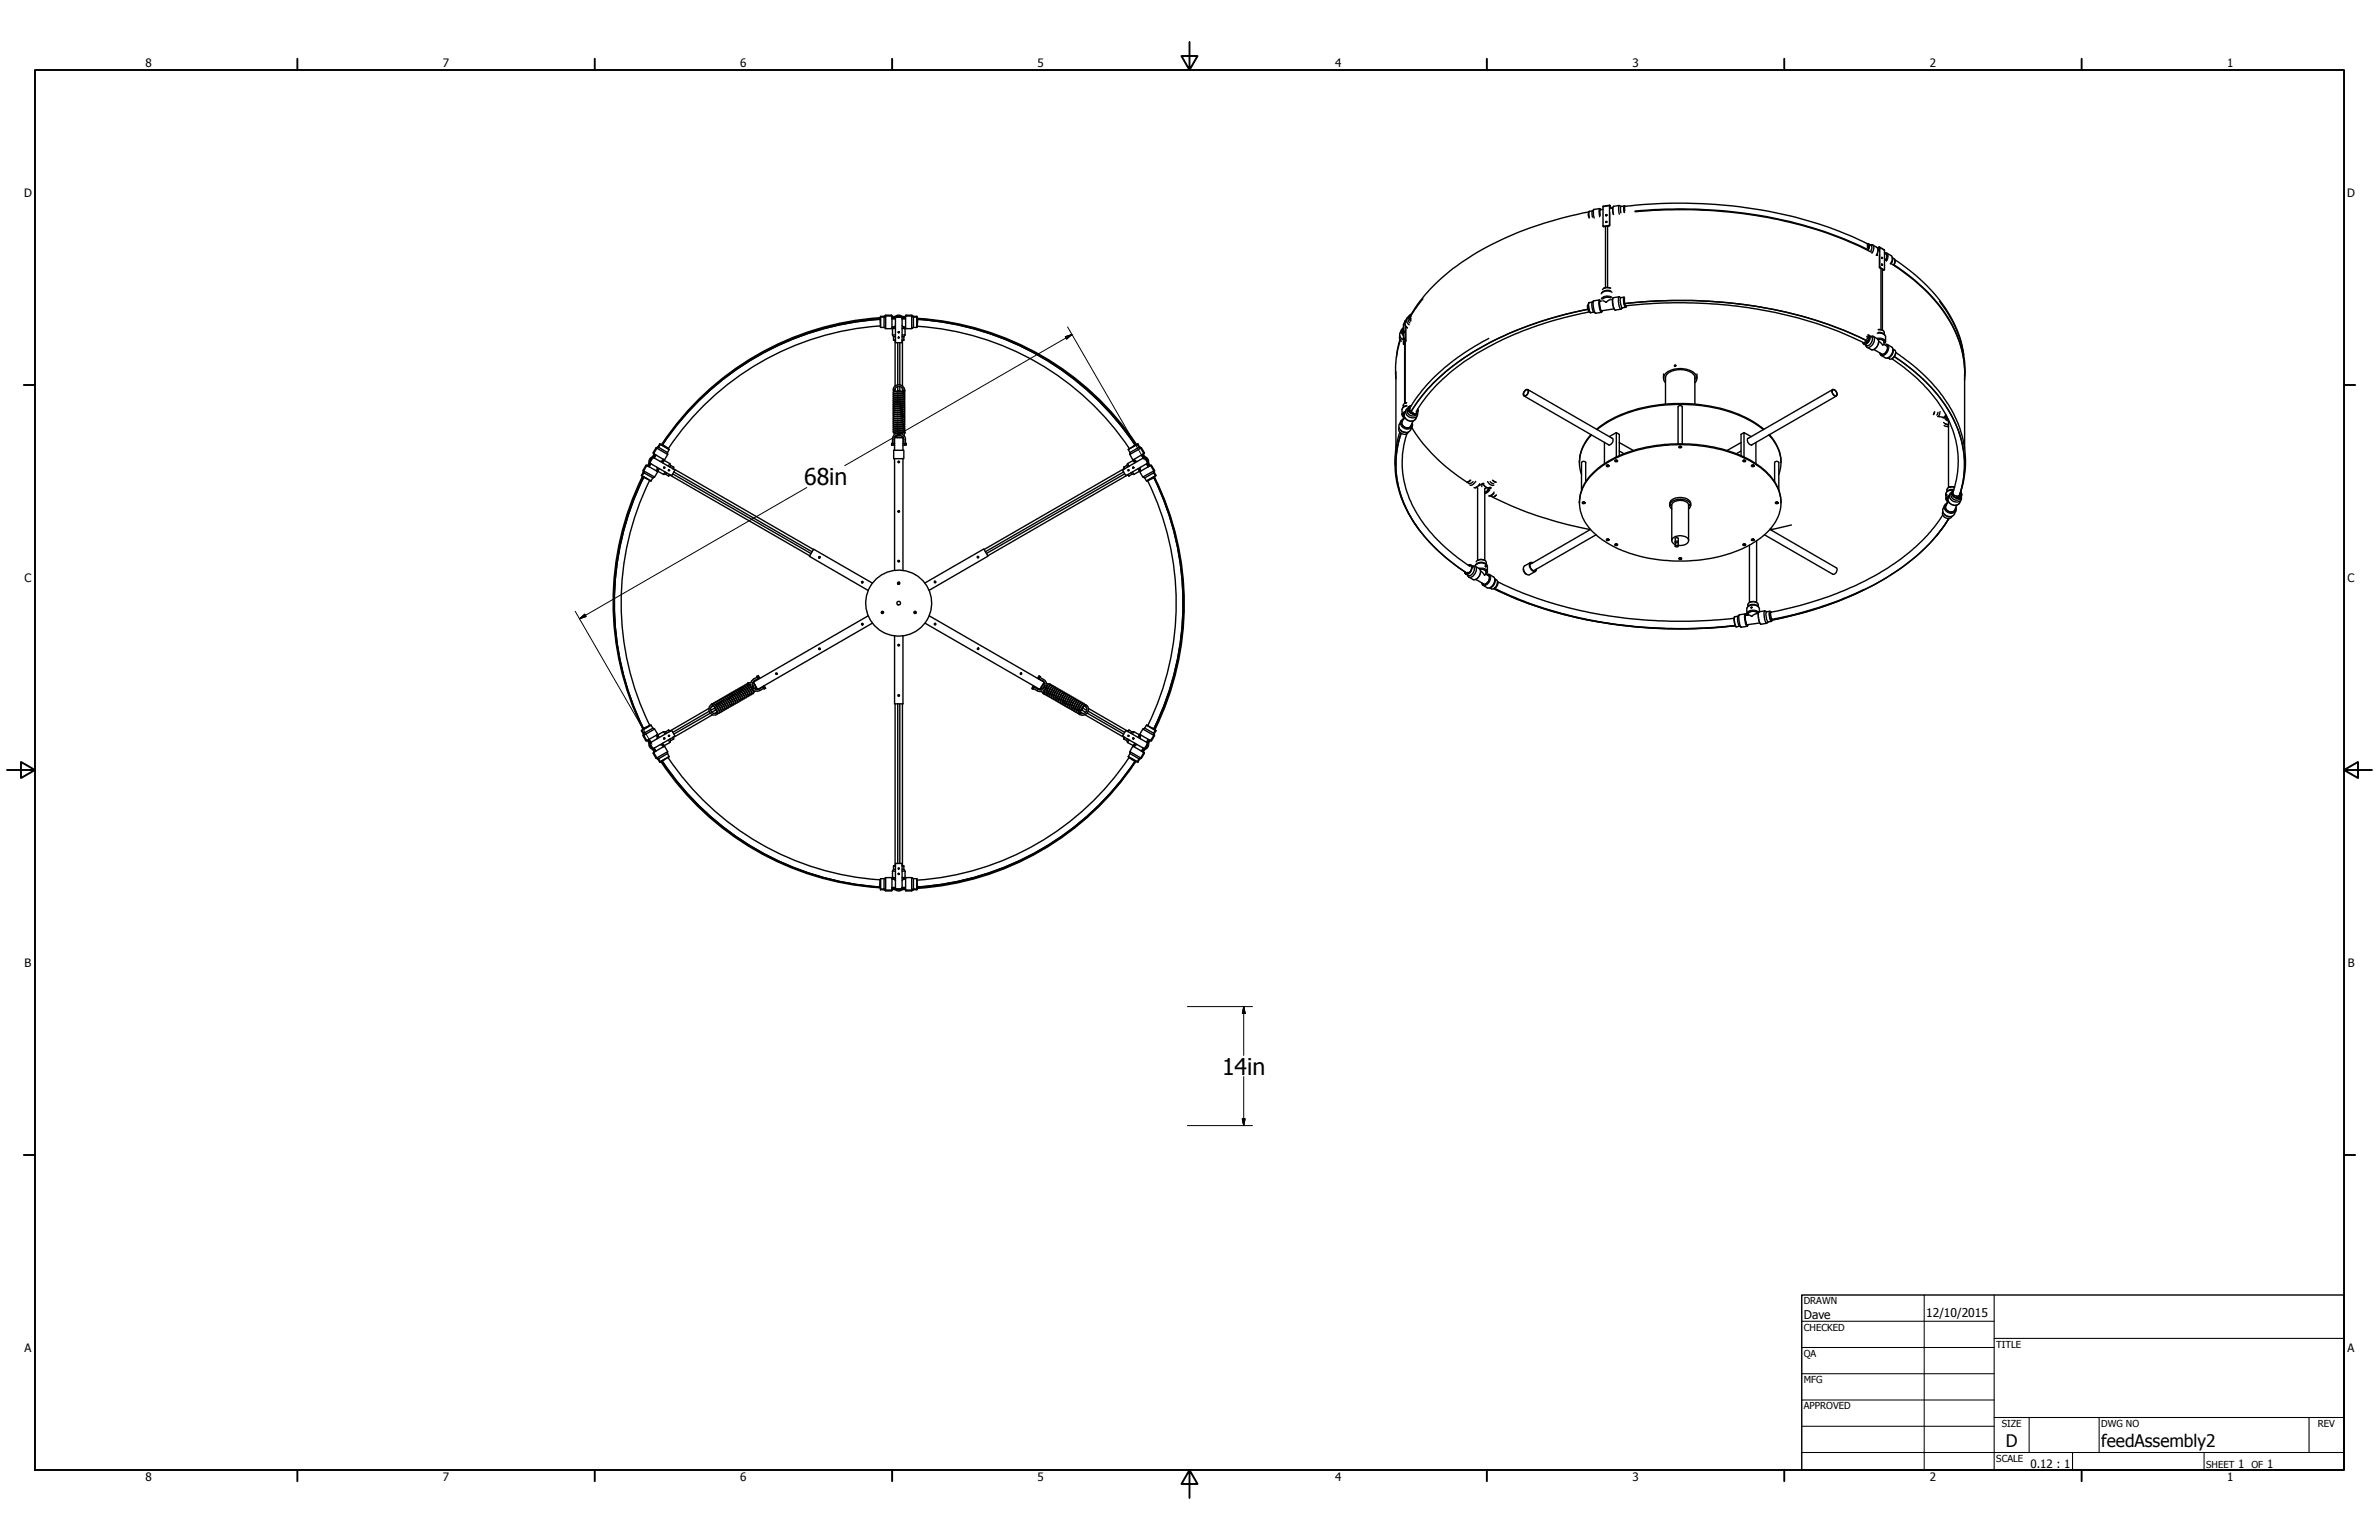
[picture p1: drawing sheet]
<svg xmlns="http://www.w3.org/2000/svg" width="864mm" height="559mm" viewBox="0 0 864 559" stroke-linecap="round" stroke-linejoin="round" font-family="sans-serif">
<defs><g id="words">
<g font-size="8.4">
<text x="291.9" y="176">68in</text>
<text x="443.6" y="389.9">14in</text>
</g>
<g font-size="6.3">
<text x="728.1" y="524.9">D</text>
<text x="762.8" y="525">feedAssembly2</text>
</g>
<g font-size="4.4">
<text x="654.8" y="478.6">Dave</text>
<text x="699.3" y="478">12/10/2015</text>
</g>
<g font-size="4.2">
<text x="52.8" y="24.4">8</text>
<text x="160.8" y="24.4">7</text>
<text x="268.7" y="24.4">6</text>
<text x="376.7" y="24.4">5</text>
<text x="484.6" y="24.4">4</text>
<text x="592.6" y="24.4">3</text>
<text x="700.5" y="24.4">2</text>
<text x="808.5" y="24.4">1</text>
<text x="8.8" y="71.4">D</text>
<text x="852" y="71.4">D</text>
<text x="8.9" y="211.1">C</text>
<text x="852.2" y="211.1">C</text>
<text x="9" y="350.8">B</text>
<text x="852.2" y="350.8">B</text>
<text x="8.9" y="490.5">A</text>
<text x="852.2" y="490.5">A</text>
<text x="737" y="532.6">0.12 : 1</text>
<text x="812.4" y="532.6">1</text>
<text x="823" y="532.6">1</text>
<text x="52.8" y="537.5">8</text>
<text x="160.8" y="537.5">7</text>
<text x="268.7" y="537.5">6</text>
<text x="376.7" y="537.5">5</text>
<text x="484.6" y="537.5">4</text>
<text x="592.6" y="537.5">3</text>
<text x="700.5" y="537.5">2</text>
<text x="808.5" y="537.5">1</text>
</g>
<g font-size="3.5">
<text x="654.8" y="473.2">DRAWN</text>
<text x="654.8" y="482.8">CHECKED</text>
<text x="724.7" y="488.9">TITLE</text>
<text x="654.8" y="492.3">QA</text>
<text x="654.8" y="501.8">MFG</text>
<text x="654.8" y="511.4">APPROVED</text>
<text x="726.7" y="517.7">SIZE</text>
<text x="762.8" y="517.7">DWG NO</text>
<text x="841.4" y="517.7">REV</text>
<text x="724.7" y="530.4">SCALE</text>
<text x="800.9" y="532.6">SHEET</text>
<text x="817.4" y="532.6">OF</text>
</g>
</g></defs>
<!-- layer: Visible (ANSI) -->
<g fill="none" stroke="#000" stroke-width=".51">
<path d="M576.6 77.5v.9M576.8 76.8v2.2M576.8 76.9a120.2 120.2 0 0 0-49.3 20.5 60.1 60.1 0 0 0-15.4 16.8M576.8 76.7v.1M578.1 76.5l-1.3 .4 .1 2.2M578.5 76l-.6 1 .2 1.8M580.6 75.7l-2.1 .4 .2 3M581.9 75.9l-1.1 .2M582 74.8v7.3l2.3-.4v-7.2l.5 1M583 78.2l.2-.2-.1 .3M583.3 78l-.4 .2M584.3 77.1v4.8l-2.3 .3"/>
<path d="M584.7 75.5l-.4-.7v1.1M585.4 75.4l-1.1 .2M587.8 74.5l-2 .4M588.5 74.9l-.7-.4-.2 .4 .2 2.8M589.6 74.7l-1.3 .4 .1 2.1M589.7 75.4v1.1M589.7 74.9a165.4 165.4 0 0 1 81.5 10.4l6.9 3.3M589.8 75.4v1.1M589.8 74.8h-.3l-.1 .4 .2 2M589.9 74.9l-.4 .3 .2 1.8M593.5 76.6a164.8 164.8 0 0 1 77.7 10.8l6.9 3.2 .3-.5a1.03 1.03 0 0 0-.6-1.6M593.5 76.8a164.1 164.1 0 0 1 77.3 10.7l8.5 4"/>
<path d="M582.8 82.2v22.2M583 80.7l.3-.1-.2 .1M583.3 80.5l-.4 .1M583.6 82v22.3M677.7 88.4a1.07 1.07 0 0 1 1 .7 1.07 1.07 0 0 1-.3 1.1l-.2 .5M677.9 89.1v.8M678.1 89v1.2M678.2 88.5l.9 .5a1.67 1.67 0 0 1 0 2.2M678.9 88.8a1.07 1.07 0 0 1 1.2 .4 1.07 1.07 0 0 1 0 1.2l-.6 1.5M679.8 88.8l1.4 .9M681.2 92.5l.3 .1M681.4 92.3v.4"/>
<path d="M681.5 90l.9-.3v7.1M681.7 90.5l.5 .3M682.1 89.9l-.5 .2M682.2 90v1M682.2 92.3v4.6M682.4 97.2l1.4 .8M682.6 97.1l1.3 .8M682.8 97.4v22.2M683.1 93.5l.1 .2M683.1 93.5l.1 .2-.1-.4 .3 .2-.1 .2M683.2 96.2l-.1-.4 .3 .2-.1 .2M683.3 97.7v22.1"/>
<path d="M684.1 90.9v6.9M684.1 91.9l.6 .3M684.3 94.1v.3M684.3 94.3l.4 .3M684.3 94l.4 .3M685 91.9l1.6 .9 .3 .5v1.1l-.7 1.4M686.4 95.6a59.1 59.1 0 0 1 23.8 25.7 36.7 36.7 0 0 1 3 16.6M686.9 93.3l.2 .9-.5 1.3M686.9 93.5l.7 .4a1.88 1.88 0 0 1-.1 2.2M687.8 94.2a56.2 56.2 0 0 1 23.7 28.3l1.4 6.3M688 94.7l-.5 1.4a56.9 56.9 0 0 1 23.4 26.8 34.2 34.2 0 0 1 2.3 12.7M319.5 115.6a103.2 103.2 0 0 0-79.1 45.7"/>
<path d="M319.5 115.3a103.2 103.2 0 0 0-79.1 45.6M319.6 118.3a100.6 100.6 0 0 0-77 44.4M319.6 115.8a103.2 103.2 0 0 0-79.2 45.8M319.6 115.6v1.4M319.6 115.3l-.1 .3M319.7 118.8l-.1-3.6 1.3-.1 .6-.4v4.6l-.6-.5M319.7 114.8l-.1 .4M319.7 114.8v4M319.7 118.8h1.2M319.7 114.8h1.2M320.9 114.8l.6-.4v.3l3.3 .2M320.9 114.8v4"/>
<path d="M321.5 114.4h2.2l-.1 4.8M321.5 119.3h2.1M323.8 115.2h.1M323.8 118.7h.1M323.8 115.2h1.3M323.8 118.7h.7M324.3 118.7v.5M324.5 115.2a2.25 2.25 0 0 1 3.5 0M324.5 118.7v.4M325 115.6l-1.2 .1M325.1 119.2h-1.1v2.3M325.1 115.6v8.5l.2 .2"/>
<path d="M325.1 118.2l-.6 .5M325.1 115.1l.9-.3 1.3 .3M325.3 115.1l.7-.2 1.2 .2M327.4 115.6l1.3 .1M327.5 115.1h-2.4v.5M327.5 115.1l-.1 9-.2 .2M327.5 118.2l.5 .5M327.5 119.2h.9M327.7 114.9h1M328 118.7v.4M328 119.1h.1M328.3 119.2l.2 2.3"/>
<path d="M328.4 118.7v.5M328.6 115.2h-1.1M328.6 118.7h-.6M328.9 119.3h2.1M331 114.4h-2.2l.1 4.8M331.6 118.8l-.6 .5v-4.6l.6 .4 1.3 .1-.1 3.6M331.6 114.8l-.6-.4v.3l-2.4 .2M331.6 114.8v4M331.6 118.8h1.2M331.6 114.8h1.2M332.8 114.8l.1 .4M332.8 114.8v4"/>
<path d="M332.9 115.8a103.2 103.2 0 0 1 79.2 45.8M332.9 115.8h.3l-.3 2.6M332.9 115.6l.5 .2M333 118.4a100.6 100.6 0 0 1 77 44.4M333.2 115.7a103.2 103.2 0 0 1 79.1 45.7M333.4 115.5a103.2 103.2 0 0 1 79.1 45.7M508.8 119.6l-.5 1.2a1.8 1.8 0 0 0 .8 2.3M509.5 119.4l-.2 .4M509.5 117.7v7.2l.6-1.3v-5.7M510.3 116.2l-.2 .6M510.3 118.9v4.7l-.5 1.3M510.7 115.5l-.5 1.2"/>
<path d="M511.5 114.7a1.72 1.72 0 0 0-1 1.6 1.72 1.72 0 0 0 1.1 1.6M511.6 114.7l-.4 .7a1.54 1.54 0 0 0 .5 1.8M512 114.9l.1 .9M512.2 114.1a1.3 1.3 0 0 0-.1 2.2M512.3 114a1.38 1.38 0 0 0-.9 1.2 1.38 1.38 0 0 0 .7 1.3M516.5 108.5l-3.9 5.4-.6 1.2 .2 .7M576.3 110.7v1.3M576.5 112.3l.5 .9M576.8 109.9l-.1 .1a4.8 4.8 0 0 0 .6 3.5M577 113.2a119.1 119.1 0 0 0-47.5 19.5 57.5 57.5 0 0 0-15.4 16.6M577 113.2h.1M578 109.7h-.1a5.4 5.4 0 0 0 .6 3.6"/>
<path d="M578 109.7l-1.2 .1-.1 .2a4.7 4.7 0 0 0 .7 3.5M578.5 109.2l-.5 .5M578.5 113.3l.7 .3M578.5 113.3l-1.1 .2M580.6 108.8l-2.1 .4a5.7 5.7 0 0 0 .7 4.5l2.1-.4M581.4 109.2l-.5 .1M581.9 109.2l1.2 .5M583 109.7h.1M584.6 108.8l-1.5 .9M584.6 104.5l-1.6-.2-.8 .3M584.7 104.6l-1.6-.3-.7 .2-.7 .6M584.7 105.6l-1.5-.3-1 .3-.7 .6"/>
<path d="M585 108.6h.3M585.2 106a2.84 2.84 0 0 0-3.9 .6M585.9 112.1l-4.5 .7M587.7 107.7l-2 .3M588.3 107.9l-.6-.2a5.3 5.3 0 0 0 .8 4.5l.5-.5M588.4 112.2l-2 .3M589.5 107.8l-1.2 .3a5 5 0 0 0 .6 3.6l1.2-.2M589.6 107.9l-.1-.1a4.9 4.9 0 0 0 .6 3.7l.1-.1M589.7 108.4v1.6zM589.7 107.9a3.7 3.7 0 0 0 .4 3.5l.3-.5M589.8 110.2l.1 .5-.2-.5a163.9 163.9 0 0 1 83.3 11.2l5.1 2.4-.7 .5M590.1 111a161.5 161.5 0 0 1 79.6 10.2l6.7 3.1"/>
<path d="M681.8 119.6h.6a1.49 1.49 0 0 1 1.6 1v.8M681.9 119.6l1.6 .3M704.1 109.3a39.8 39.8 0 0 1 9.1 27.1M324 121.5h1.1M324 121.5l.4 .7M324.4 123.4l.7 .1M324.4 123.4h.7M324.4 122.2h.7M324.4 122.2v1.2M324.9 123.5v16.6M325.3 124.3h1.9M325.9 124.3v15.3"/>
<path d="M326.6 124.3v15.3M327.5 123.4h.6M327.5 122.2h.6M327.5 121.5h1M327.6 123.5v16.5M328.1 123.4l-.6 .1M328.1 122.2v1.2M328.5 121.5l-.4 .7M506.7 134.8v28.2M508.2 121.9l-.1 .1a1.52 1.52 0 0 0 .6 1.8M508.2 123.2l-1.3 6.5M508.3 123.4a34.6 34.6 0 0 0-1.6 14"/>
<path d="M508.7 122.8l.3 .3M509.7 124.9h.1M509.8 120.1l-.1 .5zM509.8 122.6l-.1 .5zM509.9 124.6v21.8l.7-.3a1.22 1.22 0 0 0-1.2 1v.7M510.1 124.1v22.1M540.4 122.8a70.5 70.5 0 0 0-28.6 25.2 1.33 1.33 0 0 0 1.2 1.7l-.7-.3M603.9 135.7v1.5M604.6 138.9a2.67 2.67 0 0 1 1.6-4.4 8.7 8.7 0 0 1 9.4 1.5 2.28 2.28 0 0 1-.3 2.9M604.6 137.8a3.2 3.2 0 0 1 3.1-3.4 7 7 0 0 1 7.4 1.9l.2 1.5M604.6 136.7v9.9M608.3 132.8l-.2 .1 .3-.3-.5-.1-.1 .3 .3 .1"/>
<path d="M615.3 136.7v9.9M616 135.7v1.5M676.4 124.3l.3 .2M677.5 123.6l-.7 .7h-.4M677.7 122l.2 .5-.2 .8M677.7 126l1.5 .8M678.1 121.6a1.41 1.41 0 0 1 .1 2.4 1.01 1.01 0 0 1-.9 .8 1.01 1.01 0 0 1-1-.5M678.1 122l.3 .7-.3 1M678.1 121.5a1.35 1.35 0 0 1 .4 2.3l-.2 .2a1.09 1.09 0 0 1-.9 1 1.09 1.09 0 0 1-1.2-.7M678.4 121.7l.9 .5a2.13 2.13 0 0 1-1.8 3.1l-.9-.5M679.5 121.9a1.44 1.44 0 0 1 .7 2.4l-.7 1a1.33 1.33 0 0 1-2.1 .3l-.2-.4M680 122l1.5 .9"/>
<path d="M680.2 126.8l2.8 1.6M681.5 120.9l1.8 .1a1.32 1.32 0 0 1 1.2 1.2v1.8M681.8 120.6h.3a2.34 2.34 0 0 1 2 .9M682 123.8l1.5 1.4M683.9 125l-.5 .2M683.9 124.2v.8M683.9 125l.8 .4M685.2 125l1.5 .9a2.66 2.66 0 0 1-1.3 3.9l-.6 .2-1.9-1M686.8 130.2a54.6 54.6 0 0 1 22.1 25.9 36 36 0 0 1 .1 23 1.45 1.45 0 0 0 2.2 .6M686.8 130.1l.8-.7 .5-1.5a57.3 57.3 0 0 1 23.3 27.4 36.3 36.3 0 0 1 .1 24.1M687.1 126.5a2.6 2.6 0 0 1-2 3.4M687.1 126.7l.7 .3a2.16 2.16 0 0 1-1.9 3.2l-.6-.3"/>
<path d="M687.6 129.3a57 57 0 0 1 23.3 27 34.6 34.6 0 0 1 .2 24M687.6 129.4a57.5 57.5 0 0 1 23.3 26.9 35.6 35.6 0 0 1 .2 24M713.2 135.7v26.9M324.5 157l.2 .7M324.8 157.7l-.6 .7-.2 2.5M324.9 141v.9M324.9 158.4v.4M325.1 157l.1 .4M325.1 158.2a2.13 2.13 0 0 0 2.6 .1M325.2 158.1l-.6 1-.1 1.8M325.7 157.8l.7 .3 .8-.2-.9-.2-.9 .2M325.9 142h.9z"/>
<path d="M325.9 140.3v1.9M325.9 142.8v.1M325.9 143.6v.1M325.9 144.3v.2M325.9 145.1v.1M325.9 145.8v.2M325.9 146.6v.1M325.9 147.3v.1M325.9 148.1v.1M325.9 148.8v.2M325.9 149.6v.1M325.9 150.3v.2"/>
<path d="M325.9 151.1v.1M325.9 151.8v.2M325.9 152.6v.1M325.9 153.4v.1M325.9 154.1v.1M325.9 154.8v.1M325.9 155.6v.1M325.9 156.3v.2M325.9 157.1v.1M325.9 157.7v.2M325.9 158.6v.2M326.6 140.3v1.7h.7"/>
<path d="M326.6 157.7v.4M326.6 158.7v.1M326.8 157l-.8 .1M326.8 142v.2M326.8 142.7v.2M326.8 143.5v.1M326.8 144.3v.1M326.8 145v.2M326.8 145.8v.1M326.8 146.5v.2M326.8 147.3v.1M326.8 148v.1"/>
<path d="M326.8 148.8v.1M326.8 149.5v.2M326.8 150.2v.2M326.8 151v.1M326.8 151.8v.1M326.8 152.5v.2M326.8 153.3v.1M326.8 154.1v.1M326.8 154.7v.2M326.8 155.5v.1M326.8 156.3v.1M327 142.7l.3 .1"/>
<path d="M327 143.5l.3 .1M327 144.3h.3M327 145h.3M327 145.7l.3 .1M327 146.5l.3 .1M327 147.3h.3M327 148l.3 .1M327 148.7l.3 .1M327 149.5h.3M327 150.2l.3 .1M327 151l.3 .1M327 151.8h.3"/>
<path d="M327 152.5l.3 .1M327 153.2l.3 .1M327 154l.3 .1M327 154.7l.3 .1M327 155.5l.3 .1M327 156.3h.3M327.3 156.2h.3M327.3 155.4l.3 .1M327.3 154.7h.3M327.3 153.9l.3 .1M327.3 153.2l.3 .1M327.3 152.5h.3"/>
<path d="M327.3 151.7l.3 .1M327.3 150.9l.3 .1M327.3 150.2h.3M327.3 149.4l.3 .1M327.3 148.7h.3M327.3 148h.3M327.3 147.2l.3 .1M327.3 146.4l.3 .1M327.3 145.7h.3M327.3 144.9l.3 .1M327.3 144.2h.3M327.3 143.4l.3 .1"/>
<path d="M327.3 142.7h.3M327.3 156.9l.5 .1M327.6 157v.5l-1.1-.4-1.4 .3M327.6 140.9v1.1M327.6 143.4v.1M327.6 148.7v.1M327.6 151.7v.1M327.6 158.4v.4M327.7 158.3l.3 .7 .1 1.9M327.8 156.8l-.2 .7M327.9 141.7a1.56 1.56 0 0 0-1.6-1.5 1.56 1.56 0 0 0-1.6 1.5 .34 .34 0 0 1-.4 0 .34 .34 0 0 1-.1-.5 2.13 2.13 0 0 1 2.3-1.6 2.13 2.13 0 0 1 1.9 2.1M327.9 141.8v.1"/>
<path d="M327.9 141.7v.1M327.9 141.9h.1M327.9 156.1l-1.4 .4-1.8-.1M327.9 155.4l-1.3 .3-1.9-.1M327.9 154.6l-1.2 .3h-2M327.9 153.9l-1.8 .3-1.4-.1M327.9 153.2l-1.6 .3-1.6-.1M327.9 152.4l-1.4 .3h-1.8M327.9 151.6l-1.3 .4-1.9-.1M327.9 150.9l-1.2 .3-2-.1M327.9 150.1l-1.9 .4-1.3-.1M327.9 149.4l-3.2 .3"/>
<path d="M327.9 148.7l-1.6 .3-1.6-.1M327.9 147.9l-1.4 .3-1.8-.1M327.9 147.1l-1.3 .3h-1.9M327.9 146.4l-1.2 .3-2-.1M327.9 145.6l-1.8 .4-1.4-.1M327.9 144.9l-1.6 .3h-1.6M327.9 144.1l-1.4 .4-1.8-.1M327.9 143.4l-1.3 .3-1.9-.1M327.9 142.6l-1.2 .3h-2M327.9 141.9l-1.9 .3-1.3-.1M328.1 157.9l.6 1.1v1.9M328.1 156.7l.3 .1h-.5"/>
<path d="M328.2 142.4l.2 .3a2.08 2.08 0 0 1-2.5 .9l-1.5-.2-.2-.3 .4-.4M328.2 143.1l.2 .3a2.08 2.08 0 0 1-2.5 .9l-1.6-.2-.1-.3 .4-.3M328.2 143.9l.2 .3a1.85 1.85 0 0 1-2.2 .8 1.32 1.32 0 0 1-2-.5l.4-.2M328.2 144.6l.2 .3a1.76 1.76 0 0 1-2.2 .9l-1.8-.1-.2-.4 .4-.3M328.2 145.4l.2 .3a1.76 1.76 0 0 1-2.2 .9l-1.8-.2-.2-.5 .4-.2M328.2 146.1l.2 .3a2.08 2.08 0 0 1-2.5 .9l-1.5-.1-.2-.4 .4-.3M328.2 146.9l.2 .3a2.08 2.08 0 0 1-2.5 .9l-1.5-.1-.2-.5 .4-.2M328.2 147.6l.3 .4a4.5 4.5 0 0 1-3.9 .8l-.4-.4 .4-.4M328.2 148.4l.2 .3a1.85 1.85 0 0 1-2.2 .8l-1.9-.1-.1-.4 .4-.3M328.2 149.1l.2 .3a1.76 1.76 0 0 1-2.2 .9l-1.8-.1-.2-.4 .4-.3M328.2 149.9l.3 .4a3.9 3.9 0 0 1-3.6 .8l-.7-.5 .4-.4M328.2 150.6l.2 .3a2.08 2.08 0 0 1-2.5 .9l-1.5-.1-.2-.5 .4-.2"/>
<path d="M328.2 151.4l.2 .3a2.08 2.08 0 0 1-2.5 .9l-1.6-.2-.1-.4 .4-.2M328.2 152.1l.2 .4a1.85 1.85 0 0 1-2.2 .8 1.32 1.32 0 0 1-2-.6l.4-.2M328.2 152.8l.2 .4a1.76 1.76 0 0 1-2.2 .9l-1.8-.2-.2-.4 .4-.3M328.2 153.6l.2 .3a1.76 1.76 0 0 1-2.2 .9l-1.8-.1-.2-.4 .4-.3M328.2 154.4l.2 .3a2.08 2.08 0 0 1-2.5 .9l-1.5-.2-.2-.5 .4-.2M328.2 155.1l.2 .3a2.08 2.08 0 0 1-2.5 .9l-1.5-.1-.2-.4 .4-.3M328.2 155.9l.2 .3a1.85 1.85 0 0 1-2.2 .8l-1.9-.1-.1-.4 .4-.2M328.2 156.7h.2M328.4 157.2l-.4 .8M328.4 141.9a2.83 2.83 0 0 1-3.2 .9l-.5-.1a.45 .45 0 0 1-.5-.5 .45 .45 0 0 1 .7-.3h1.4M328.4 141.8l-.5 .1M328.4 157v.2"/>
<path d="M328.4 141.7v.1M507.9 155.2a1.92 1.92 0 0 0 1 2.2 1.92 1.92 0 0 0 2.3-.6M508.1 156.8a37.7 37.7 0 0 0 6.4 34.5l.7 1M508.4 156.1l.8 .6 1 .2M508.5 152.9l-.6 1.2a2.36 2.36 0 0 0 1.3 2.5 2.36 2.36 0 0 0 2.9-.6l.5-1.2M509.5 152h.1M509.5 150.6v1.4M509.5 152l-.5 1M509.6 152l-.1 .1M509.8 151.3l-.2 .7M510.4 148.8l-.6 1.1M510.6 147.1l-1.3 .9"/>
<path d="M510.7 157.4a34.9 34.9 0 0 0 5.9 32.3 64.1 64.1 0 0 0 17.1 15.8M510.8 147.3l-.3 .1a1.58 1.58 0 0 0-1.5 1.2v1.8M511.2 148l-.3 .7a1.9 1.9 0 0 0 1.1 2 1.9 1.9 0 0 0 2.3-.5l.3-.7M511.2 148a1.93 1.93 0 0 0-.8 2.3 1.93 1.93 0 0 0 2 1.3 1.65 1.65 0 0 0 2.2-2M511.2 156.8h.1M511.7 148.1v.6l.4 .7M512.1 149.5a71.7 71.7 0 0 1 30.4-26.1 136.6 136.6 0 0 1 34.3-11.3 122.9 122.9 0 0 0-47.9 19.6 61.9 61.9 0 0 0-16.7 17.8M512.5 155.1a63.6 63.6 0 0 0 21 20.5M513 152.7l-.8 1.7M514.5 150.7l-.5 1.2M514.6 148.5a1.55 1.55 0 0 1-.8 1.8 1.55 1.55 0 0 1-1.9-.5 1.36 1.36 0 0 1-.8-1.4 1.36 1.36 0 0 1 1-1.1 1.52 1.52 0 0 0-.7 1.8 1.52 1.52 0 0 0 1.7 1 1.26 1.26 0 0 0 1.5-1.6M553.3 143.7l30.8 17.8"/>
<path d="M553.6 141.8a.68 .68 0 0 1 1-.3 .68 .68 0 0 1 0 1.1l-.1 .3a.73 .73 0 0 1-.7 .7 .73 .73 0 0 1-.7-.8zM553.7 141.6a.74 .74 0 0 1 1.1-.1 .74 .74 0 0 1-.1 1.1l-.2 .5a.85 .85 0 0 1-1.3 .5 .85 .85 0 0 1 0-1.4zM554.6 141.4l30.8 17.7M577.5 157.7a14.8 14.8 0 0 0-4.2 10.1M577.7 157.8a13.7 13.7 0 0 0-3.6 14.3M579.6 155.8a47 47 0 0 1 28.3-9.4 50.2 50.2 0 0 1 31.7 8.7l.7 .7M579.8 155.9a48.8 48.8 0 0 1 31.5-9.2 47.6 47.6 0 0 1 28.8 9.2M584.2 158.4l2.5-1.4 1.1 .6v7.8M585.2 159a1.4 1.4 0 0 1 .1 1.6 1.4 1.4 0 0 1-1.5 .7M586.7 157v8.8M633.1 157v8.8M634.7 159a1.4 1.4 0 0 0-.2 1.6 1.4 1.4 0 0 0 1.5 .7"/>
<path d="M635.7 158.4l-2.6-1.4-1.1 .6v7.8M642.1 157.8a13.7 13.7 0 0 1 3.6 14.3M642.3 157.7a14.8 14.8 0 0 1 4.2 10.1M665.2 141.7a1.26 1.26 0 0 1 1.4 .3 1.26 1.26 0 0 1 .1 1.5l-.4 .1-.7-.3-.5-1.1zM665.2 141.4a1.48 1.48 0 0 1 1.4 .7 1.48 1.48 0 0 1-.1 1.6 1.63 1.63 0 0 1-1.3-2.3zM665.3 141.4l-30.8 17.7M666.6 143.7l-30.8 17.8M702.2 149.5l-.3 .8M702.3 149.4l-.4 1M703.5 149.6l-.4 1M703.5 151.1l2.2 .3M704.3 149.4l-.5 1.6-.3 .1"/>
<path d="M705.4 151.4l1.7 .5M705.5 153.3l.6 .4 1.2 .4-1.2-.4M705.7 154.4l1.6 .3M705.9 151.4l.9 .2M706.2 151l.5 .1M707.3 152.3v24.6l.7-.3 1.5 .1h-1.4a1.39 1.39 0 0 0-1.3 1v.7M232.9 172.5l.3 .3M232.9 172.5l.2 .2M233.1 172.7l3.2 1.8M233.2 172.9a103.2 103.2 0 0 0 0 91.3M233.3 172.8l.2 .3a103.2 103.2 0 0 0 0 91.3M233.5 171.4l.2 .2"/>
<path d="M233.5 171.4l-.6 1.1M233.6 173l1.1 .7M233.7 173.1a103.2 103.2 0 0 0 0 91.5M233.7 171.6v-.7l3.9 2.2-.6 .3M233.7 171.6l3.3 1.8M233.7 171.6l-.6 1.1M234.4 168.9l-1 1.8M234.5 168.9l.4 .1M234.9 169l-1.2 1.9-.3-.2 .1 .7M234.9 169l3.8 2.2-1.1 1.9M235 169h.1M235.3 169.1h-.1"/>
<path d="M235.5 168.1l-.4 .8M235.8 174.3a100.6 100.6 0 0 0 .1 88.9M235.9 168l-.6 1.1M236.3 168.3l-.7 1.1M237 166.2l-.8 .8-.2 .8M237 173.4l-.7 1.1M237 166l-1 1-.1 .9M237.2 164.5l.2 .2M237.4 164.7l-.4 .9M237.4 165.5a2.25 2.25 0 0 0-1.7 3M237.4 164.7l3.8 2.1 1.2-1.9M237.5 166.2l-.5-.3-1.2 2.1 7.8 4.5 1.3-1.7"/>
<path d="M237.5 166.2l7.3 4.3 .1 .3M237.7 164.9l-.6 1.1M238.1 165.1l-.6 1.1M238.1 162.5l-.9 2M238.4 169.5l.2 .7M238.6 170.4l.4 .3M238.6 170.2l-.3 .7M238.6 170.2l.4 .3M238.8 162.2l-.7 .3 .3 .1-1 2.1M238.8 162.2l.3 .1M238.9 170.8l2 1.3M239 170.5h.1"/>
<path d="M239.1 162.3l-.7 .3 4 2.3-.1-.7M239.1 162.3l3.2 1.9M239.3 170.1l-.4 .7M239.5 161.1l.3 .1M239.5 161.1l.2 .2M239.5 161.1l-.7 1.1M239.7 161.3l3.2 1.8M239.7 161.3l-.6 1M240.3 161.5l.2-.1 2.1 1.4M240.4 167.3l-.8 .1M240.4 167.3l.3 .1M240.6 161.1l-.2-.1-.2 .4"/>
<path d="M240.6 166.9l.4 .3-.5 .8M240.7 166.7l-.3 .6M240.8 166.7h-.1M240.8 167.4h-.1M241 167.2l2.1 1M241.4 171.3l-.5 .8M241.6 172.1h-.7M241.6 172.1l1.1 .6M241.9 171.5l-.3 .6M242.7 172.7l.4-.5 50.8 29.5M242.9 163.1l-.6 1.1M243 172.1l-.3 .6"/>
<path d="M243.1 168.2l-.5 1M243.1 168.2l.4 .7M243.5 168.9l-.4 .6M243.5 168.9l1 .6M244.2 172l50.2 28.9M244.3 170l51 29.4M244.5 169.5l-.3 .6M244.5 169.5l-.2 .6M244.6 171.3l50.2 28.9M324 160.9l.3 .4 .2-.4M324 160.9h-.3v.6h1M324.4 163.4h3.7v3h-3.7z"/>
<path d="M324.5 160.9h.2M324.7 163.4v-4.6h3.1v4.6M324.7 166.4v40.5M327.8 166.4v40.5M327.8 160.9h.3M328.1 160.9l.3 .4 .3-.4M328.7 160.9h.3v.6h-1.2M407.9 171.3l-50.2 28.9M408 169.5l.2 .6M408 169.5l.3 .6M408.2 170l-50.9 29.4M408.2 172l-50.1 28.9"/>
<path d="M409 168.9l.4 .6M409 168.9l-1 .6M409.3 168.2l.6 1M409.3 168.2l-.3 .7M409.4 172.2l.4 .5M409.5 172.1l.3 .6M409.6 163.1l.6 1.1M410.5 171.5l.4 .6M410.9 172.1h.7M410.9 172.1l-1.1 .6M411.1 171.3l.5 .8M411.2 167.2h.3"/>
<path d="M411.3 167.1l-2 1.1M411.5 167.2l.4 .8M411.7 166.7h.1M411.8 166.7l.3 .6M412 167.1l-.5 .2M412.1 161.5l-.9 .6M412.1 161.5h.2M412.1 167.3l-.4 .1M412.1 167.3l.7 .1M412.6 161.3l-.4 .1M412.8 161.3l-3.2 1.8M412.8 161.3l.6 1"/>
<path d="M413.1 161.1l-.4 .1M413.1 161.1l.6 1.1M413.1 161.1l-.3 .2M413.1 170.1l.5 .7 .4-.2M413.4 162.3l.7 .3-4 2.3 .1-.7M413.4 162.3l-3.2 1.9M413.5 170.5h.1M413.5 171.1l-1.9 1M413.6 170.8v.2M413.7 162.2l.6 .3-.2 .1 1.1 1.9M413.7 162.2l-.3 .1M413.8 170.2l.3 .7"/>
<path d="M413.8 170.2l-.4 .3M414 169.5l-.2 .7M414.3 162.5l1.1 1.8-.4 .4M414.4 165.1l.6 1.1M414.8 164.9l.6 1.1M414.8 164.9h.1M415 164.7l-3.7 2.1-1.2-1.9M415 166.2l.4-.3 1.2 2.1M415 166.2l-7.3 4.3 .9 1.9 .3 .1M415.1 164.7l.4 .9M415.1 165.5a2.25 2.25 0 0 1 1.8 3M415.1 164.5v.2"/>
<path d="M415.5 166l.7 .6 .4 1.3M415.5 173.4l.7 1.1M415.6 166.2l.6 .5 .3 1.1M416.2 168.3l.6 1.1M416.6 168l.6 1.1M416.6 174.4a100.6 100.6 0 0 1 0 88.9M416.6 168l-58 33.7M417 168.1l.4 .8M417.5 169h.1M417.5 169l-3.7 2.2 1 1.9M417.5 169l1.3 1.9 .3-.2-.1 .7M417.8 168.8l-.3 .2"/>
<path d="M417.8 168.8l1.3 1.9M418.8 173.1a103.2 103.2 0 0 1 0 91.5M418.8 171.6v-.7l-4 2.2 .7 .3M418.8 171.6l-3.3 1.8M418.8 171.6l.6 1.1M418.8 173l.2 .3M418.9 173.4l-2.3 1M418.9 173.3h.1M419 173l.1 .5M419 173.3a103.2 103.2 0 0 1 0 91.3M419 171.4l-.2 .2M419 171.4l.6 1.1"/>
<path d="M419.2 173.5a103.2 103.2 0 0 1 0 91.3M419.4 172.7l-3.2 1.8M419.6 172.5l-.2 .3M419.6 172.5l-.2 .2M506.7 168.4v.2M533.7 174.2l-1 .6M533.9 174.2l-.6 .6-.7 .1M534.7 174.8l-1.2 .7M535.6 176.9h.1M535.7 174.7l-1 1.1-1 .3M535.9 176.8l.5 .3v26.2l1-.3 1.6 .3v-25.9M537.9 175.6v1"/>
<path d="M538.7 175.5l-.3-.1-1.4 .8M539.7 176.9l-.7 .3M540 174.8l.6 .7a1.48 1.48 0 0 0 1.7 .5M540.7 176.9l.6 .1-1.5 .9M540.9 179.9a131.4 131.4 0 0 0 36.4 12.3M541 174.8l.7 .6 .5 .1M541 176.9l-.8 .5M541.8 174.2l1.3 .8M542 174.3l1 .6M542.3 179.1l-.6 .5-.9 .3M542.4 178.6l-1 1-1 .4M543.1 179.7l-.6 .4"/>
<path d="M543.2 179.6l-1.3 .7M575.6 174.8v-7l-.8-.4-.7 .4v10.1M577.3 172.9a40.2 40.2 0 0 1 24.1-11 55.7 55.7 0 0 1 35.1 6.1 18.5 18.5 0 0 1 10 13.7 16.5 16.5 0 0 1-8.3 14.1 51.8 51.8 0 0 1-32.9 7.6 42.9 42.9 0 0 1-27.4-10.7 13.8 13.8 0 0 1-.6-19.8zM582.4 160.5v7.7M583.4 168.8h.4M583.8 168.8h-.5h.6M586.4 167l.5 .1zM586.5 167h.4M587.8 160.6l5.1 2.8M587.8 163.6l1.7 1.1M609.2 161v-13.4l.5-.4 1 .3v13.5M609.7 162l.5 .1z"/>
<path d="M609.7 162h.4M632 163.6l-1.7 1.1M632 160.6l-5 2.8M632.9 167l.5 .1zM633 167h.3M636 168.8h.5zM636.1 168.8h.4M637.4 160.5v7.7M644.2 174.8v-7l.9-.4 .6 .4v10.1M706.4 179.6v.2zM706.4 179.5v.3M707.8 179.3l-.5 1.2"/>
<path d="M708.6 178.6a1.95 1.95 0 0 0-.7 2.2 1.95 1.95 0 0 0 2 1.3 1.64 1.64 0 0 0 2.1-2M708.7 178.5a1.9 1.9 0 0 0 .3 2.6 1.9 1.9 0 0 0 2.6-.2l.4-.9M709 178.1l.2-.2a1.74 1.74 0 0 0 .2 2.4 1.74 1.74 0 0 0 2.4-.2l.3-.6-.4-.9a1.4 1.4 0 0 1 0 1.9 1.4 1.4 0 0 1-1.8 .2 1.59 1.59 0 0 1-.9-2.6zM709 178.4l-.1 .2M709.2 177.9l-1.6 .1a1.31 1.31 0 0 0-1.2 1.1v1.9M709.2 177.7h-1.4l-1.2 .8M711.6 179.1v.7l-.4 .3M713.2 168.4v.2M573.3 182.5a16.2 16.2 0 0 1 7.5-13.1 51.2 51.2 0 0 1 33.8-8.2 45.2 45.2 0 0 1 26 9.4 15.7 15.7 0 0 1 5.9 11.9M574.6 182.2l.5 .1zM574.7 182.2h.4M577.4 192.1l-22 12.7"/>
<path d="M579.4 194.1l-22.6 13M583.4 195.6h.4M583.8 195.6l-.5 .1 .6-.1M586.4 197.4l.5 .1zM586.5 197.4h.4M606.1 183.3a2.89 2.89 0 0 1 3.4-2.8l1.3 .1a2.72 2.72 0 0 1 2.9 2.7M606.4 183.3l.3 .1zM606.9 196.2v-12.9a2.77 2.77 0 0 1 3.4-1.7l1.1 .2a1.78 1.78 0 0 1 1.6 1.5v12.9M606.9 184.7a1.76 1.76 0 0 1-.6-2 1.76 1.76 0 0 1 1.6-1.2 4.6 4.6 0 0 1 5.8 1.6v.7l-.7 .9M608.1 196.7v-1.4l.5-.2 .6 .2v1.4M608.1 197.6a1.5 1.5 0 0 1-1.2-1.6 1.5 1.5 0 0 1 1.4-1.4 3.9 3.9 0 0 1 4.7 1.3 2.43 2.43 0 0 1-3 2h-.8M608.2 196.8l-.1 1.4"/>
<path d="M609.2 196.8v1.4M613.2 183.3h.3zM632.9 197.4l.5 .1zM633 197.4h.3M636 195.6l.5 .1zM636.1 195.6h.4M637.7 196.2v22.4l-1.3-.4-1.3 .4v-20.8M642.5 192.1l24.1 14a1.53 1.53 0 0 1-1.3 2.2l-24.8-14.2M642.7 191.8l.2 .2M642.8 191.8l.1 .1M644.7 182.2l.5 .1zM644.8 182.2h.4"/>
<path d="M650.3 190.5l-7.7 1.7M705.2 186.8a68.3 68.3 0 0 1-27.1 23.4 129.4 129.4 0 0 1-35.2 11.9M705.3 185.7a1.9 1.9 0 0 0 1 2.2 1.9 1.9 0 0 0 2.4-.6M705.8 186.6l.8 .7 1 .2M705.9 183.5l-.5 1.1a2.33 2.33 0 0 0 1.3 2.6 2.33 2.33 0 0 0 2.8-.7l.5-1.1M706.9 182.6h.1M706.9 181.2v1.4M706.9 182.6l-.5 .9M707.2 181.8l-.3 .8M707.6 188.1l-4.8 6.5M710.4 183.3l-.8 1.7M711.1 180.2l-.9 .1"/>
<path d="M711.9 181.2l-.5 1.2M316.7 211.6l-21.4-12.3-1.5 2.6 21.4 12.3M326.4 211.2l-.2 .4 .2 .4M335.8 211.5l21.3-12.3 1.5 2.6-21.3 12.4M532.4 207.9a58.6 58.6 0 0 1-22.9-25.6 34.7 34.7 0 0 1-.9-25.1 37.4 37.4 0 0 0 7.2 35.9 73.1 73.1 0 0 0 16.6 14.9M533 207.7l-.6 .1M533.1 205.2a.91 .91 0 0 1 1.2 .2 .91 .91 0 0 1-.1 1.2l-.5 1a1.08 1.08 0 0 1-.8 .7 1.08 1.08 0 0 1-1.1-.4l-.1-.4a.94 .94 0 0 0 .9 .8 .94 .94 0 0 0 .9-.7l.3-.4a1.22 1.22 0 0 0 .5-1.2 1.22 1.22 0 0 0-.8-1zM533.2 209.4l1.5 .8M534 205.1l.9 .4a2.16 2.16 0 0 1-1.9 3.3l-.9-.5M534.6 205.4a1.09 1.09 0 0 1 1.2 .4 1.09 1.09 0 0 1 .1 1.3l-.5 1.1a1.54 1.54 0 0 1-2.6 .8l-.1-.3M535.5 205.2a2.95 2.95 0 0 1 4.4 .2v2M535.5 205.5l1.5 .8"/>
<path d="M535.7 205a2.58 2.58 0 0 1 4 0M535.7 210.2l2.8 1.6M535.9 203.9a2.22 2.22 0 0 1 3.7 .2v.8M537.5 207.3l1.4 1.3M538.9 208.6v.1M539.2 205.4l.2 .2M539.4 208.3l-.5 .4M539.4 207.6v.7M539.4 208.3l.9 .6M540.7 208.5l1.5 .9a2.66 2.66 0 0 1-1.3 3.8l-1 .1-1.5-.9M542.3 213.6a155.6 155.6 0 0 0 74.7 14.4l12.9-.9M542.5 213.4a152.5 152.5 0 0 0 68.5 14.7l8.8-.3 10.1-.9"/>
<path d="M542.6 210.1l.6 .3a2.16 2.16 0 0 1-1.8 3.3l-.6-.4M542.6 209.9a2.69 2.69 0 0 1-2 3.5M543.6 211.1v1.3l-.9 1M543.6 211.1a153.7 153.7 0 0 0 75.9 14.1l10-.9M543.6 211.3l-.5 1.6-.8 .7M553 206.4l.1 1 1.1 1M555.6 204.2l-2.2 1.2a2.1 2.1 0 0 0 1.8 3.1l2.2-1.2M556.1 204.3a1.02 1.02 0 0 0-.8 .8 1.02 1.02 0 0 0 .4 1.1l.3 .4a.78 .78 0 0 0 .7 .5 .78 .78 0 0 0 .8-.4M556.4 204.2a.91 .91 0 0 0-1.2 .2 .91 .91 0 0 0 0 1.2l.4 .8a1.37 1.37 0 0 0 2 .7l.1-.6M609.7 202.4l.5 .2zM609.7 202.4h.4M676.7 213.9l-.9 .4a129.7 129.7 0 0 1-32.5 10.3l-.6-1.5 .2-1"/>
<path d="M315.2 223.5l-41.7 24 1.5 2.7 41.7-24.1M320.6 221.9l-.2 .4h-.4M324.7 230.7v24.7h3.1v-24.7M331.8 222.2h.4l.2 .4M337.3 223.5l41.7 24-1.5 2.7-41.7-24.1M629.7 223.8l-.1 .2a4.9 4.9 0 0 0 .6 3.5M630.9 223.6l-1.2 .2a5.1 5.1 0 0 0 .6 3.7M630.9 223.6l-.1 .1a5.4 5.4 0 0 0 .6 3.6M631.4 223.1l-.5 .5M631.4 227.3l.7 .3M631.4 227.3l-1.1 .2M633.5 222.8l-2.1 .3a5.6 5.6 0 0 0 .7 4.5l2.1-.3"/>
<path d="M633.8 223.3l1.1-.2 1 .5M634.4 220.2a2.69 2.69 0 0 1 4 0M634.5 220.1v-.7a2.16 2.16 0 0 1 3.7 0v.7M634.6 222.9v.2M635.9 220.3l-.3 .2M636 223.6h-.1M638.2 222.6l-1.1 .2-1.2 .8M638.7 222v-1.1a2.63 2.63 0 0 0-4.6 0v1.8M638.7 226.1l-4.4 .6M640.6 221.7l-2 .3M640.7 221.7a5.6 5.6 0 0 0 .6 4.5l.6-.5M640.7 221.7l.6 .3"/>
<path d="M641.2 222l-.1 .4a4.5 4.5 0 0 0 .7 3.3l1.2-.2M641.3 226.2l-2 .3M642.4 221.8l-1.2 .2M642.6 221.9a.47 .47 0 0 0-.5 .3 .47 .47 0 0 0 .1 .6l.5 2.3 .2 .4 .2-.1M642.7 224.7l.3 .2M642.8 222.2l-.2-.3a4.5 4.5 0 0 0 .5 3.5l.2-.4M642.9 222.1l-.3 .1M643 225a120.3 120.3 0 0 0 49-20.3 59.4 59.4 0 0 0 15.5-16.5 69.9 69.9 0 0 1-28.8 24.8 133.9 133.9 0 0 1-35.7 12zM643.4 224.7l-.5 .1M257.4 257l-14.4 8.4M257.5 258.1l-13.3 7.6M257.9 258.8l-13.3 7.6"/>
<path d="M258.6 255.5v-.2a3.9 3.9 0 0 1 2.5 2.8l.1 .5-.4 .3-1.1-1.7M258.7 259.3l-14.4 8.4M258.8 255.8l-.2-.2a1.44 1.44 0 0 0-1.2 1.8 1.96 1.96 0 0 0 1 1.8 1.96 1.96 0 0 0 2-.1l-.1-.1a.4 .4 0 0 0-.2-.4 .4 .4 0 0 0-.5 .2 1.49 1.49 0 0 1-1.6-1 1.49 1.49 0 0 1 .7-1.8M258.8 255.8v.2M258.8 255.8l.9 .9 .9 1.8M258.8 256h-.1M259 255.3l.2-.3a3.2 3.2 0 0 1 2.4 2.5l.3 .8-.3 .2-.4-.2M259.1 256.1l-1 .5M259.2 256.2l.3 .7-1.5 .8M259.5 255.5l.8 .8 1 1.9M259.5 256.8l.4 .8zM259.6 256.7l-.1 .1"/>
<path d="M259.7 255.7v.2M259.7 255l.1-.4a1.87 1.87 0 0 1 1.9 1.5l.8 1.5-.2 .5-.4-.2M259.8 255.8l.2 .4M259.8 257.6l-1.4 .8M260.1 255.1l1 1.1 .8 1.6M260.1 257.5l-.2 .1M260.2 256.3l-.1 .1M260.3 255.3l.1 .2M260.3 254.6l.3-.4a3.6 3.6 0 0 1 2.4 2.7l.1 .7-.1 .1-.5-.1M260.3 258.4l-.7 .4M260.5 255.5l.2 .4M260.7 254.8l1 .9 .9 1.7"/>
<path d="M260.7 257.1l-.1 .1M260.9 256h-.1M261 255v.2M261 254.2l.2-.3a2.31 2.31 0 0 1 2.1 1.9l.5 1.3-.2 .3-.5-.2M261.2 255.1l.1 .4M261.4 254.4l1.2 1.3 .6 1.3M261.4 256.7l-.1 .1M261.6 255.6l-.2 .1M261.6 254.6l.1 .2M261.6 253.8l.3-.4a4.7 4.7 0 0 1 2.6 3.4l-.3 .2-.4-.2M261.6 254.6h.1M261.8 254.8l.1 .3"/>
<path d="M262.1 254l1 1.2 .8 1.5M262.1 256.3l-.2 .1M262.2 255.2l-.1 .1M262.3 254.3v.1M262.3 253.4l.1-.2a1.52 1.52 0 0 1 1.8 1.2l.9 1.6-.1 .5-.6-.1M262.4 254.4l.2 .4M262.7 253.6l1.3 1.6 .5 1.1M262.7 256h-.1M262.8 254.8l-.1 .1M263 253.8v.3M263 253l.2-.3a4.4 4.4 0 0 1 2.5 3.3l-.1 .2-.5-.2M263 253.8v.1"/>
<path d="M263.1 254l.2 .4M263.3 253.2l1.3 1.5 .6 1.2M263.3 255.6l-.1 .1M263.5 254.4l-.2 .1M263.6 253.4l.1 .3M263.6 252.7l.2-.4a1.76 1.76 0 0 1 1.8 1.6l.8 1.5-.1 .4-.6-.1M263.6 253.4v.1M263.8 253.6l.1 .4M264 252.9l.9 1 .9 1.6M264 255.2l-.2 .1M264.2 254.1h-.2M264.2 253l.1 .3"/>
<path d="M264.2 252.3l.2-.3a2.11 2.11 0 0 1 1.9 1.5l.8 1.5-.1 .5-.6-.2M264.2 253.1h.1M264.4 253.2l.1 .4M264.7 252.5l.8 .9 .9 1.7M264.7 254.8l-.2 .1M264.8 253.7h-.1M264.9 252.7v.2M264.9 252l.1-.4a3.6 3.6 0 0 1 2.7 2.8l-.1 .7-.6-.1M264.9 252.7h.1M265 252.9l.2 .3M265.3 252.1l1 1.1 .8 1.6M265.3 254.4l-.1 .1"/>
<path d="M265.4 253.3l-.1 .1M265.5 252.3l.1 .2M265.6 251.6l.1-.4a3.2 3.2 0 0 1 2.5 2.5l.1 .9h-.6M265.7 252.5l.2 .4M265.9 251.8l1.1 1.1 .8 1.5M265.9 254.1h-.1M266.1 252.9l-.2 .1M266.2 251.9l.1 .3M266.2 251.2l.2-.4a3.2 3.2 0 0 1 2.4 2.6l.2 .9-.6-.1M266.4 252.1l.1 .4M266.6 251.4l.9 .9 .9 1.8M266.6 253.7l-.2 .1"/>
<path d="M266.8 252.6l-.2 .1M266.8 250.8l.2-.3a1.77 1.77 0 0 1 1.9 1.5l.8 1.5-.3 .5-.4-.2M266.9 251.6v.2M267 251.7l.1 .4M267.3 251l1.1 1.2 .6 1.5M267.3 253.4h-.2M267.4 252.2l-.1 .1M267.5 251.1v.3M267.5 250.4l.1-.2a1.52 1.52 0 0 1 1.8 1.2l.9 1.7-.2 .5-.5-.2M267.5 251.2h.1M267.7 251.3l.1 .5M267.9 250.6l1.1 1.2 .7 1.5"/>
<path d="M267.9 253h-.1M268 251.8l-.1 .1M268.1 250.8l.1 .3M268.2 250.1l.1-.4a2.42 2.42 0 0 1 2.1 2l.6 1.3-.2 .2-.5-.2M268.3 251l.2 .4M268.5 250.3l1.1 1 .8 1.6M268.5 252.6l-.1 .1M268.7 251.5h-.2M268.8 250.4l.1 .3M268.8 249.7l.2-.3a2.31 2.31 0 0 1 2.1 1.9l.6 1.3-.3 .3-.4-.2M269 250.6l.1 .4M269.2 249.9l1.2 1.4 .6 1.2"/>
<path d="M269.2 252.2l-.2 .1M269.3 251.1h-.1M269.4 250.1l.1 .2M269.4 249.3l.2-.3a2.31 2.31 0 0 1 2.1 1.9l.6 1.3-.3 .3-.4-.2M269.5 250.1h-.1M269.6 250.3l.1 .3M269.8 249.5l1.2 1.3 .7 1.4M269.9 251.8l-.2 .1M270 250.7l-.1 .1M270.1 249.7v.2M270.1 248.9l.2-.4a4.7 4.7 0 0 1 2.6 3.4l-.1 .2-.6-.2M270.1 249.7h.1"/>
<path d="M270.3 249.9l.1 .4M270.5 249.1l1.9 2.7M270.5 251.5h-.1M270.6 250.3l-.1 .1M270.7 249.3l.1 .3M270.8 248.5v-.2a1.5 1.5 0 0 1 1.9 1.3 1.77 1.77 0 0 1 .7 2.1l-.5-.2M270.8 249.3v.1M270.9 249.5l.2 .4M271.1 248.7l1.4 1.6 .5 1.1M271.1 251.1h-.1M271.3 249.9l-.2 .1M271.4 248.9l.1 .3"/>
<path d="M271.4 248v.2M271.5 248.3l-.1-.3 .3 .4M271.5 249.1l.2 .4M271.8 250.7l-.1 .1M271.8 247.8h-.2M271.8 247.8h-.1M271.9 249.6h-.1M272 248.3l.1 .5M272.4 248.3a1 1 0 0 0 .5 1.3v.1M272.4 248.3l-.4 .3M272.4 250.3v.1M272.5 249.2l.4 .7"/>
<path d="M272.5 248.3l-.7 .2M272.7 247.7l-.9 .1M272.9 249.7l.7 .8M272.9 249.7v.1M273 250v.1M273.4 248.9l-.3 .1M273.5 250.4l-.1 .3M273.6 247.7l-.4 .2M273.7 249.8l-.1-.8-.6-.5 .2 .6 .7 .8M273.7 249.6l-.1 .1M274.1 250.7l-.5 .6M274.1 248.5h-.1"/>
<path d="M274.4 249.2l-.1 .1M274.9 245.7h.4l-.1 .5M274.9 245.7l-.2-.3 .6-.3 .5 1M274.9 245.7l-1.7 .9-.7 1.1M274.9 250l-.3 .2M275.2 246.2l-1.6 .9a.54 .54 0 0 0-.4 .6 .54 .54 0 0 0 .5 .5l.6 .9v1M275.2 246.2l.1 .2M276.9 249.1v.1M276.9 249.2l.5 .1-.2 .4M276.9 249.2l-1.8 1-1-.1M277.2 249.7l-1.5 .9-1.7 .1M277.4 248.8l.5 .9-.5 .3-.2-.3"/>
<path d="M324.9 255.4v58.7M325.9 255.4v57.9M326.1 252.1h.3M326.6 255.4v57.9M327.6 255.4v58.7M375.1 248.8l-.6 1.1 .5 .2 .2-.2M375.2 249.9l1.5 .9 1.4 .1M375.5 249.4h-.5l.2 .5M375.6 249.1l-.1 .3M377.3 246.3l1.5 1 .5 1M377.3 246.3l-.2 .1M377.5 245.8l-.4 .1 .2 .4"/>
<path d="M377.5 245.8l1.7 1 .8 1.4M377.5 245.8l.2-.2-.5-.4-.6 .9M377.6 250l.4 .2M378 249.2h.1M378.1 250.8l.4 .7M378.5 248.5l.1 .1M378.5 251.5l.4 .2M378.5 251.5l.2 .1M378.5 251.5l.3 .2M378.7 250.6v.2a.56 .56 0 0 1 .2 .9l.2-.2M378.7 249.6l.3 .1M378.8 250.6l.4 .3"/>
<path d="M378.9 247.7l.3 .2M379.1 251.7h-.1M379.2 248.9l.1 .1M379.3 250.8l-.3 .2M379.3 248.2a2.03 2.03 0 0 0-1.3 2.1h-.9l-1.6-.9M379.4 248.6l-.2 .8-.7 .7 .2-.6 .6-.7M379.5 250v.1M379.9 249.5l-.4 .7M379.9 249.3v.1M379.9 248.1l.8 .1M379.9 251.1l-.2 .2M380 248.6l-.4 1.3-.9 .8"/>
<path d="M380 248.7h.3M380 250.5l.2 .1M380.1 250.7l-.3 .3M380.4 249.7h.2M380.6 251.5l-.2 .2M380.7 250.9l.1 .1M380.7 251.1l-.2 .3M381.1 250.1h.1M381.1 248.7l-.8 1.2-.6 1.7M381.3 251.8l-.2 .2M381.3 248.7l-.2-.6a4.3 4.3 0 0 0-1.8 3.9h.4M381.3 251.2l.1 .1"/>
<path d="M381.4 251.5l-.3 .3M381.8 249l-.9 1.4-.5 1.6M381.8 250.4l.1 .1M381.9 252.2l-.1 .2M381.9 249l-.1-.5a2.11 2.11 0 0 0-1.6 2l-.5 1.5 .2 .3 .5 .1M382 251.8l-.2 .4M382 251.6l.1 .1M382.3 252.7h.1M382.4 249.4l-1.2 2.1-.2 .8M382.4 250.8l.1 .1M382.5 252.6l-.2 .2M382.6 249.4l-.1-.5a1.87 1.87 0 0 0-1.6 1.7l-.1 .3a1.19 1.19 0 0 0 .1 2l.2-.1"/>
<path d="M382.7 252h.1M382.7 252.2l-.3 .3M383 249.8l-1.2 2.1-.2 .8M383 251.1l.2 .1M383.2 253l-.2 .2M383.2 249.8l-.1-.6a4.3 4.3 0 0 0-2 3.4l.2 .6h.4M383.3 252.3l.1 .1M383.3 252.6l-.2 .3M383.7 251.5l.1 .1M383.7 250.2l-1.2 2-.2 .9M383.9 253.4l-.2 .2M383.9 250.2l-.1-.5a1.76 1.76 0 0 0-1.5 1.7l-.6 1.8 .6 .4"/>
<path d="M383.9 252.7l.1 .1M384 253l-.3 .3M384.3 253.9h.1M384.4 250.6l-1.1 1.7-.3 1.1M384.4 251.9l.1 .1M384.5 253.7l-.2 .2M384.5 250.6l-.1-.5a1.76 1.76 0 0 0-1.5 1.7l-.6 1.7 .4 .4h.3M384.6 253.1l.1 .1M384.6 253.4l-.2 .3M384.9 254.3h.1M385 250.9l-1.4 2.9M385 252.3h.1"/>
<path d="M385.1 254.1l-.2 .2M385.2 250.9l-.1-.5a1.87 1.87 0 0 0-1.6 1.8 1.42 1.42 0 0 0-.1 2.1h.3M385.3 253.7l-.3 .4M385.3 253.5l.1 .1M385.6 251.3l-1.4 2.9M385.6 252.7h.2M385.8 254.5l-.2 .2M385.8 251.3l-.1-.5a2.15 2.15 0 0 0-1.6 1.9l-.4 1.7 .2 .3 .4-.1M385.9 253.9h.1M386 254.1l-.3 .3M386.3 251.7l-1.2 2-.2 .9M386.3 253l.1 .1"/>
<path d="M386.5 254.9l-.2 .2M386.5 251.7l-.2-.6a2.38 2.38 0 0 0-1.6 2l-.4 1.7 .6 .2M386.5 254.3h.2M386.6 254.4l-.3 .4M387 252l-1.2 1.9-.2 1.1M387 253.4v.1M387.1 255.2l-.1 .2M387.1 252l-.1-.5a3.3 3.3 0 0 0-1.9 2.6l-.1 1.1 .6 .2M387.2 254.6l.1 .1M387.2 254.8l-.2 .3M387.6 252.4l-1 1.7-.4 1.2M387.6 253.8l.1 .1"/>
<path d="M387.7 255.6l-.1 .2M387.8 252.4l-.2-.5a3.3 3.3 0 0 0-1.8 2.6l-.2 1.1 .7 .2M387.9 255.2l-.3 .3M387.9 255l.1 .1M388.2 252.8l-1.4 2.9M388.2 256.1v.1M388.2 254.2l.2 .1M388.4 256l-.2 .2M388.4 252.8l-.2-.6a4.6 4.6 0 0 0-1.9 3.4l.2 .6h.4M388.5 255.3l.1 .2M388.6 255.6l-.4 .3M388.9 253.2l-.9 1.3-.5 1.6"/>
<path d="M388.9 254.5l.1 .1M389 256.3l-.1 .2M389.1 253.2l-.2-.6a3.9 3.9 0 0 0-1.9 3.1v.7l.5 .1M389.1 255.7l.2 .1M389.2 256l-.3 .3M389.5 254.9l.1 .1M389.6 253.6l-1 1.5-.4 1.4M389.7 256.7l-.2 .2M389.7 253.6l-.1-.6a4.2 4.2 0 0 0-1.9 3.9h.5M389.8 256.1l.1 .1M389.8 256.3l-.2 .4M390.2 253.9l-1 1.6-.4 1.4"/>
<path d="M390.2 255.3h.1M390.3 257.1l-.1 .1M390.4 253.9l-.1-.5a2.32 2.32 0 0 0-1.7 2.2l-.4 1.3 .3 .4h.4M390.5 256.7l-.3 .3M390.5 256.5h.1M390.8 254.3l-1.2 2.1-.2 .8M390.8 255.7h.2M391 257.5l-.2 .2M391 254.3v-.5a1.87 1.87 0 0 0-1.6 1.7l-.5 1.9 .6 .3M391.1 256.9h.1M391.2 257.1l-.4 .3M391.5 254.7l-1.2 2-.2 .9"/>
<path d="M391.5 256l.1 .1M391.6 257.9l-.1 .2M391.7 254.7l-.2-.6a3 3 0 0 0-1.7 2.2l-.3 1.4 .6 .4M391.7 257.2l.2 .1M391.8 257.5l-.3 .3M392 258.7v.1M392.1 258.4l1 .5M392.1 256.4l.1 .1M392.2 255l-1.2 1.9-.2 1M392.2 258.2l.4-.6 1.5 .8M392.3 255l-.1-.4a1.76 1.76 0 0 0-1.5 1.7l-.6 1.7 .2 .4h.5M392.4 257.6l.1 .1"/>
<path d="M392.8 257.3l.6-1.1a.54 .54 0 0 0 .1-.9 .54 .54 0 0 0-.8 .5l-.1 .1a3.9 3.9 0 0 0-.9 3.2h.2M392.8 255.4l-1.1 1.8-.3 1.1M392.8 256.8l.1 .1M392.9 255.4l-.1-.5a3.3 3.3 0 0 0-1.8 2.6l-.2 1.1 .7 .2M392.9 256.9l-.4 .8zM393.1 256.9l1.4 .8M393.4 255.8l-1.4 2.9M393.5 256.1l.8 .4M393.8 259.3l14.4 8.4M394 255.8a1.72 1.72 0 0 1 .8 2.7 1.97 1.97 0 0 1-2.9 .6l.2-.4a1.61 1.61 0 0 0 2.2-.5 1.61 1.61 0 0 0-.5-2.2zM394.7 258.8l13.2 7.6M395 258.1l13.2 7.6"/>
<path d="M395.1 257l14.3 8.4M232.9 265.2l.6 1M233.1 265l.6 1.1M233.1 265l-.2 .2M233.2 264.9l-.3 .3M233.4 264.2h-.2l.3 .5M233.4 267l1 1.8M233.5 266.2l-.1 .8 .3-.2 1.2 1.8M233.5 264.4h.1M233.5 264.4l.1 .2M233.7 266.1l-.2 .1M234.5 268.8h.2"/>
<path d="M234.9 268.7l-.2 .2M235 268.7l.5 .8M235.2 268.5l.1 .1M235.3 268.5l.6 1.1M235.6 268.3l.6 1.1M235.7 269.1a2.25 2.25 0 0 0 1.7 3M235.9 263.3l-2.3 1M235.9 269.7l.4 1.3 .7 .6M236 269.8l.4 1.1 .6 .5M236.3 263.1l-3.2 1.9M236.3 263.1l.7 1.1M237 264.2l.6 .3-3.9 2.3v-.7"/>
<path d="M237 264.2l-3.3 1.9M237 272l.4 .9M237.1 271.7l.6 1.1M237.2 273.1l.9 2M237.4 272.9h.1M237.4 272.9l-.2 .2M237.4 272.9l1 2.1-.3 .1 .7 .4M237.4 271.5l.7 1.1M237.6 264.5l1.1 2-3.8 2.2M238.3 266.8l.3 .6M238.3 266.8h.1M238.5 267.1l.4-.3 .4 .8"/>
<path d="M238.6 267.4l-.2 .7M238.8 275.5l.7 1M239 266.6l-.1 .2M239 267.1l-.4 .3M239.1 275.3l.6 1.1M239.1 275.3l-.3 .2M239.6 270.2l.8 .2M239.7 276.4l-.2 .1M239.8 276.4l-.3 .1M240 276.4a103.2 103.2 0 0 0 79 45.7M240 276.4l.2-.1a103.2 103.2 0 0 0 79.1 45.6M240.4 276.1a103.2 103.2 0 0 0 79.2 45.8"/>
<path d="M240.4 270.4l.3 .5M240.5 269.7l.5 .7M240.7 270.2l-.3 .2M240.7 270.2h.1M240.9 265.5l.5 .9M240.9 265.5l.7 .1M240.9 265.5l-1.9 1.1M240.9 270.4l-.4 .2M241.4 275.5l-1.2 .7M241.6 265.6l.3 .5M242.3 273.4l.1-.7-4 2.3 .7 .3M242.3 273.4l-3.2 1.9"/>
<path d="M242.3 273.4l.6 1.1M242.4 272.7l-1.2-1.9-3.8 2.1M242.5 274.8a100.6 100.6 0 0 0 77 44.5M242.6 268.5l.5 .9M242.7 264.9l.3 .6zM242.7 264.9l-1.1 .7M242.9 274.5l-3.2 1.9M243.1 269.4l-2.1 1M243.1 268.2l.4 .5M243.5 268.7l-.4 .7M243.6 265.1l.3 .1M243.6 265.1l-7.8 4.5"/>
<path d="M244 265.2l.9 1.7M244.2 267.6l.3 .6M244.3 267.5l.2 .7M244.5 268.2l-1 .5M244.9 266.9v.3l-7.9 4.5-1.2-2.1M408 268.2l1 .5M408.2 267.5l-.2 .7M408.3 267.6l-.3 .6M408.9 265.1l7.7 4.5-1.2 2.1-7.7-4.5-.1-.3 1-1.7M408.9 265.1l-.3 .1M409 268.7l.3 .7M409.3 269.4l2 1.1"/>
<path d="M409.4 268.2l-.4 .5M409.6 274.5l3.2 1.9M409.8 264.9l-.4 .5M409.8 264.9l-.3 .6M409.8 264.9l1.1 .7M409.8 274.9a100.6 100.6 0 0 1-76.9 44.5M409.9 274.8l2.2 1.6 .1-.2M409.9 268.5l-.6 .9M410.1 272.7l1.2-1.9 3.7 2.1M410.2 273.4l-.1-.7 4 2.3-.7 .3M410.2 273.4l3.2 1.9M410.2 273.4l-.6 1.1"/>
<path d="M410.9 265.6l-.4 .5M411.5 270.4l-.3 .1M411.5 270.4l.4 .3M411.6 265.5l-.5 .9M411.6 265.5l-.7 .1M411.6 265.5l1.9 1.1M411.7 270.2l.4 .2M411.7 270.9v.1M411.9 269.7l-.4 .7M412.1 276.7a103 103 0 0 1-79.2 45.6v-1.6M412.1 276.4a103.2 103.2 0 0 1-79.1 45.6M412.1 276.1a103.2 103.2 0 0 1-79.2 45.8"/>
<path d="M412.1 270.4l-.3 .6M412.3 276.2l-.4 .3M412.7 276.4l.4 .1M412.8 270.2l-.7 .2M412.8 276.4l.3 .1M413.4 275.3l-.6 1.1M413.4 275.3l.3 .2M413.5 267.1l.3 .3M413.5 267l.5 .2M413.6 266.6v.2M413.6 266.8l-.5 .8M413.7 275.5l-.6 1"/>
<path d="M413.8 267.4l.2 .7M414.1 266.8h.1M414.1 266.8l-.3 .6M414.8 272.7v.1M414.8 264.5l-1 2 3.7 2.2M415 271.5l-.6 1.1M415 272.9l.4 .2M415 272.9h.1M415.1 272.9v.3M415.2 273.2l-1.1 1.8 .2 .1-.6 .4M415.3 273.1l-1 2M415.4 271.7l-.6 1"/>
<path d="M415.5 272l-.5 .9M415.5 264.2l-.7 .3 4 2.3v-.7M415.5 264.2l3.3 1.9M416.2 263.1l3.2 1.9M416.2 263.1l-.7 1.1M416.5 269.8l-.2 .8-.7 .8M416.6 269.7l-.1 .9-1 1M416.8 268.3l-.6 1.1M416.9 269.1a2.25 2.25 0 0 1-1.8 3M417.2 268.5l-.6 1.1M417.4 268.7l-.4 .8M417.5 268.7h.1"/>
<path d="M417.5 268.7l.3 .2M417.8 264l1.4 .8M418.8 266.1l.2 .1M419 266.2l.1 .8-.3-.2-1.3 1.8M419.1 267l-1.3 1.8M419.4 264.9l.2 .3M419.4 265l-.6 1.1M419.4 265l.2 .2M419.6 265.2l-.6 1M319.6 319.3l-.3 2.5 .3 .1M319.7 318.8l-.1 3.7 1.3 .1 .6 .4v-4.5l-.6 .3M319.7 318.8v4"/>
<path d="M319.7 318.8h1.2M320.9 318.8v4M321.5 318.5l2.3 .1M323.8 318.6l-.1 4.6-2.2 .1M323.8 318.9l.7 .1M324 316.1v2.2M324 316.1h1.1M324 318.3l.1 .2M324.2 318.5h.9M324.2 318.5v.5M324.4 314.3v1.2M324.4 314.3h.7"/>
<path d="M324.4 315.5h.7M324.4 315.5l-.4 .6M324.5 318.5h.1M324.5 318.5v.5M324.5 319l.6 .5M325.1 314.1l-.7 .2M325.3 313.3h1.9M327.2 313.3l.3 .3v8.9h-2.4v-8.9l.2-.3M327.5 314.1l.6 .2M327.5 314.3h.6M327.5 315.5h.6M327.5 316.1h1"/>
<path d="M328 318.5v.5M328 319l-.5 .5M328 319h.7M328.1 318.5h-.1M328.1 314.3v1.2M328.1 315.5l.4 .6M328.2 318.5v.5M328.5 318.3l-1 .2M328.5 316.1v2.2M328.7 318.9l-.1 .1M328.7 318.6l.1 4.6 2.2 .1M331 318.5l-2.3 .1"/>
<path d="M331.6 318.8l-.6-.3v4.5l.6-.4 1.3-.1-.1-3.7M331.6 318.8v4M331.6 318.8h1.2M332.8 318.8v4M319.1 321.9l.5 .2M319.6 322.5l.1 .3M319.7 322.8h1.2M323.8 322l1.2 .1M323.8 322.8l-2.3 .2v.3l-.6-.5M323.8 322.5h.1M323.8 322.8h.1M323.8 322.5h1.3"/>
<path d="M323.8 322.8h1M324.5 322.4a2.25 2.25 0 0 0 3.5 0M325.1 322.5l1.4 .4 .8-.4M325.3 322.5l1.1 .3 .8-.3M327.5 322.5h1.1M327.7 322.8h1M328.6 322.8h.1M328.7 322l-1.3 .1M328.7 322.8l2.3 .2v.3l.6-.5M331.6 322.8h1.2M332.9 322.5l-.1 .3"/>
<circle cx="583.1" cy="78" r=".23"/>
<circle cx="583.1" cy="80.5" r=".23"/>
<circle cx="326.2" cy="120.6" r=".16"/>
<circle cx="326.2" cy="120.6" r=".22"/>
<circle cx="326.2" cy="122.5" r=".22"/>
<circle cx="241.1" cy="169.7" r=".16"/>
<circle cx="241.1" cy="169.7" r=".22"/>
<circle cx="242.9" cy="170.7" r=".22"/>
<circle cx="326.2" cy="167.6" r=".29"/>
<circle cx="409.6" cy="170.7" r=".22"/>
<circle cx="411.4" cy="169.7" r=".22"/>
<circle cx="411.4" cy="169.7" r=".16"/>
<circle cx="583.6" cy="169" r=".42"/>
<circle cx="586.8" cy="167.3" r=".42"/>
<circle cx="610" cy="162.2" r=".42"/>
<circle cx="633.2" cy="167.3" r=".42"/>
<circle cx="636.4" cy="169" r=".42"/>
<circle cx="326.2" cy="185.6" r=".29"/>
<circle cx="326.2" cy="185.6" r=".16"/>
<circle cx="575" cy="182.5" r=".42"/>
<circle cx="583.6" cy="195.9" r=".42"/>
<circle cx="586.8" cy="197.7" r=".42"/>
<circle cx="608.6" cy="196.7" r=".45"/>
<circle cx="608.6" cy="198.2" r=".46"/>
<circle cx="609.9" cy="181.3" r=".16"/>
<circle cx="633.2" cy="197.7" r=".42"/>
<circle cx="636.4" cy="195.9" r=".42"/>
<circle cx="645.1" cy="182.5" r=".42"/>
<circle cx="297.5" cy="202.2" r=".16"/>
<circle cx="297.5" cy="202.2" r=".29"/>
<circle cx="313" cy="211.2" r=".16"/>
<circle cx="313" cy="211.2" r=".29"/>
<circle cx="326.2" cy="218.9" r="12"/>
<circle cx="326.2" cy="203.6" r=".29"/>
<circle cx="326.2" cy="203.6" r=".16"/>
<circle cx="326.2" cy="211.6" r=".41"/>
<circle cx="326.2" cy="218.9" r=".67"/>
<circle cx="339.4" cy="211.2" r=".16"/>
<circle cx="339.4" cy="211.2" r=".29"/>
<circle cx="355" cy="202.2" r=".29"/>
<circle cx="355.1" cy="202.2" r=".16"/>
<circle cx="539.3" cy="205.5" r=".12"/>
<circle cx="610" cy="202.7" r=".42"/>
<circle cx="297.5" cy="235.4" r=".16"/>
<circle cx="297.5" cy="235.4" r=".29"/>
<circle cx="313" cy="226.5" r=".29"/>
<circle cx="313" cy="226.5" r=".16"/>
<circle cx="320.3" cy="222.2" r=".41"/>
<circle cx="326.2" cy="234.1" r=".29"/>
<circle cx="326.2" cy="234.1" r=".16"/>
<circle cx="332.2" cy="222.2" r=".41"/>
<circle cx="339.4" cy="226.5" r=".29"/>
<circle cx="339.4" cy="226.5" r=".16"/>
<circle cx="355.1" cy="235.4" r=".29"/>
<circle cx="355.1" cy="235.4" r=".16"/>
<circle cx="635.8" cy="220.4" r=".13"/>
<circle cx="281.8" cy="244.4" r=".29"/>
<circle cx="326.2" cy="252.4" r=".29"/>
<circle cx="370.6" cy="244.4" r=".29"/>
<circle cx="241.1" cy="267.9" r=".16"/>
<circle cx="241.1" cy="267.9" r=".22"/>
<circle cx="242.9" cy="267" r=".22"/>
<circle cx="409.6" cy="267" r=".22"/>
<circle cx="411.4" cy="267.9" r=".22"/>
<circle cx="411.4" cy="267.9" r=".16"/>
<circle cx="326.2" cy="315.1" r=".22"/>
<circle cx="326.2" cy="317.1" r=".16"/>
</g>
<g fill="#000">
<circle cx="326.1" cy="157.1" r=".25"/>
<circle cx="326.5" cy="157.1" r=".25"/>
<circle cx="326.6" cy="157.1" r=".25"/>
<circle cx="327.6" cy="154" r=".25"/>
<circle cx="327.6" cy="151" r=".25"/>
<circle cx="327.6" cy="147.3" r=".25"/>
<circle cx="327.6" cy="146.5" r=".25"/>
<circle cx="327.6" cy="142.7" r=".25"/>
<circle cx="327.6" cy="155.5" r=".25"/>
<circle cx="327.6" cy="154.7" r=".25"/>
<circle cx="327.6" cy="150.2" r=".25"/>
<circle cx="327.6" cy="145.7" r=".25"/>
<circle cx="706.4" cy="179.8" r=".25"/>
<circle cx="706.4" cy="179.5" r=".25"/>
<circle cx="711.5" cy="179.4" r=".25"/>
<circle cx="539.4" cy="205.6" r=".25"/>
<circle cx="635.6" cy="220.5" r=".25"/>
<circle cx="259.7" cy="255.7" r=".25"/>
<circle cx="260.4" cy="255.3" r=".25"/>
<circle cx="261" cy="255" r=".25"/>
<circle cx="265.6" cy="252.3" r=".25"/>
<circle cx="266.2" cy="252" r=".25"/>
<circle cx="268.2" cy="250.8" r=".25"/>
<circle cx="268.8" cy="250.4" r=".25"/>
<circle cx="271.4" cy="249" r=".25"/>
<circle cx="272.6" cy="249.4" r=".25"/>
<circle cx="272.7" cy="249.5" r=".25"/>
<circle cx="379.6" cy="249.9" r=".25"/>
<circle cx="379.7" cy="249.6" r=".25"/>
<circle cx="379.8" cy="251.3" r=".25"/>
<circle cx="380.4" cy="251.7" r=".25"/>
<circle cx="383" cy="253.1" r=".25"/>
<circle cx="383.7" cy="253.5" r=".25"/>
<circle cx="385.6" cy="254.6" r=".25"/>
<circle cx="386.3" cy="255" r=".25"/>
<circle cx="389.5" cy="256.9" r=".25"/>
<circle cx="390.8" cy="257.6" r=".25"/>
<circle cx="391.5" cy="258" r=".25"/>
</g>
<!-- layer: Visible Narrow (ANSI) -->
<g fill="none" stroke="#000" stroke-width=".38">
<path d="M580.6 75.7l-.2 1 .2 2M580.8 76.2v2M580.9 76.3v1.8M580.9 76.1h.1M581.2 76.1l-.4-.3-.2 .5 .2 2.2M584.3 74.8l-2.4 .3M584.3 74.7h.1M584.4 74.5v.2M585.8 74.9l-.3 .5 .3 2.5M582.2 82.1v.1M584 81.9l.1 .1M584.3 81.6v.1"/>
<path d="M681.2 89.7a2.04 2.04 0 0 1-.2 2.9M682.1 89.7l2 1.2M682.4 96.8l-.2 .1M682.6 97.1l-.2 .1M683.9 97.9l-.1 .1M684.1 91.9a1.09 1.09 0 0 1 1.1 .6 1.09 1.09 0 0 1-.2 1.2l-.3 .8M684.6 92.3a1.39 1.39 0 0 1 0 1.8M684.7 92.2l.3 .6-.3 1.4M685 91.9a2.21 2.21 0 0 1-.2 2.9M508.8 119.6a1.99 1.99 0 0 0 .7 2.3M509.3 119.8l-.1 .5 .3 .7M509.5 119.4a1.31 1.31 0 0 0 0 1.8"/>
<path d="M509.5 119.1a1.6 1.6 0 0 0 0 2.4M510.2 116.7a1.86 1.86 0 0 0 .7 2.3M510.2 116.5l-.7 1.4M580.6 108.8a5.7 5.7 0 0 0 .7 4.5M580.8 109.3a4.5 4.5 0 0 0 .5 3.5h.2a4.3 4.3 0 0 1-.6-3.5M580.8 109a4.6 4.6 0 0 0 .7 4.1l.1-.4M584.6 108.1l-1.9-.2-.9 .6 1.5-.6 1.3 .2M585 108l-1.9-.3a1.63 1.63 0 0 0-1.6 .9M585.2 107.8a2.93 2.93 0 0 0-3.9 .7M585.7 108a5.6 5.6 0 0 0 .7 4.5M509.5 124.8l.3 .1M510 123.8h.3"/>
<path d="M510.1 123.4l.2 .1M681.5 122.9a2.6 2.6 0 0 1-2.3 3.9M681.5 122.7h1.2l1.1 .3 .7 1M681.6 122.9l1.5 .1a1.22 1.22 0 0 1 1.1 1.5M681.9 123.1h.9a1.19 1.19 0 0 1 1.2 1.2M681.9 123.2l.9 .1a1.1 1.1 0 0 1 1.1 .9M684.7 125.3a1.99 1.99 0 0 1-1.1 3.2l-.8-.2M684.7 125a1.62 1.62 0 0 1 .2 2.7 1.42 1.42 0 0 1-2.4 .6l-.1-.2M684.7 125.4a1.92 1.92 0 0 1 .1 2 1.92 1.92 0 0 1-1.8 1M685.2 125a2.7 2.7 0 0 1-2.1 4.1l-.2-.1M508.5 152.9a2.33 2.33 0 0 0 1.3 2.6 2.33 2.33 0 0 0 2.8-.7M509 153a1.8 1.8 0 0 0 1 1.9 1.8 1.8 0 0 0 2.2-.5"/>
<path d="M509.1 152.7a1.75 1.75 0 0 0 .9 2.4 1.75 1.75 0 0 0 2.3-.9M509.4 152.2a1.77 1.77 0 0 0-.7 2 1.77 1.77 0 0 0 1.6 1.2 1.63 1.63 0 0 0 2.3-1.7M509.8 150.1l-.3 .5M509.8 149.9a2.36 2.36 0 0 0 1.3 2.6 2.36 2.36 0 0 0 2.9-.6M509.9 149.9l-.4 .5v.4M510 149.6a.97 .97 0 0 0-.8 .7 .97 .97 0 0 0 .3 1M510.2 149.3a1.32 1.32 0 0 0-1.2 1.1M706.1 151.2l.1 .3M706.1 151.1l.3 .4M706.1 152.1l1.2 .7M706.2 150.4l-.5 1M706.4 152.1l.9 .5"/>
<path d="M706.9 152.1l.4 .2M707.1 152.1l.2 .1M537.1 175.5l-.3 .5a1.68 1.68 0 0 1-1.7 .9M538.4 175.4l.7 1a1.42 1.42 0 0 0 1.6 .5M540 178l-.9 .5M540.2 178l-1.1 .6M540.6 177.7l-.8 .9-.8 .3M540.6 177v.2M540.8 176.9l-.1 .2M540.9 177.7l-1 1.1-.9 .3M541 176.9v.1M707.6 179.8a1.32 1.32 0 0 0-1.2 1.2"/>
<path d="M705.9 183.5a2.33 2.33 0 0 0 1.3 2.5 2.33 2.33 0 0 0 2.8-.6M706.4 183.5a1.8 1.8 0 0 0 1.1 2 1.8 1.8 0 0 0 2.1-.5M706.6 183.3a1.75 1.75 0 0 0 .8 2.3 1.75 1.75 0 0 0 2.3-.9M706.8 182.8a1.71 1.71 0 0 0-.8 1.9 1.71 1.71 0 0 0 1.7 1.2 1.55 1.55 0 0 0 1.7-.1 1.55 1.55 0 0 0 .5-1.6M707.2 180.6l-.3 .6M707.3 180.5a2.35 2.35 0 0 0 1.3 2.6 2.35 2.35 0 0 0 2.8-.7M707.3 180.4l-.4 .4v.6M707.4 180.1a.92 .92 0 0 0-.8 .7 .92 .92 0 0 0 .3 1M536.8 206.2h1.8a1.31 1.31 0 0 1 1.3 1.2M537 206.3a2.83 2.83 0 0 1-1.8 4.1l-.5-.2M537.1 206.4h1.4a1.06 1.06 0 0 1 1.1 .6 1.06 1.06 0 0 1-.2 1.2M537.2 206.6h.9a1.11 1.11 0 0 1 1.3 1.2"/>
<path d="M537.3 206.6l1.3 .2 .8 .8M539.7 208.5a1.06 1.06 0 0 1 1.2 .5 1.06 1.06 0 0 1-.1 1.2l-.3 .6a1.66 1.66 0 0 1-2.4 1.2l-.1-.5M540.1 208.7a1.38 1.38 0 0 1 .2 2.3l-.6 .6a.94 .94 0 0 1-1.4 .2M540.3 208.9a1.98 1.98 0 0 1-1.8 2.9M540.7 208.5a2.83 2.83 0 0 1-1.7 4l-.6-.1M633.5 222.8a5.6 5.6 0 0 0 .7 4.5M634 223.3l-.3-.4a4.7 4.7 0 0 0 .7 4.2l.1-.4M634.3 226.7a4.8 4.8 0 0 1-.6-3.5 4.3 4.3 0 0 0 .6 3.6l.1-.1M634.6 222.9a2.14 2.14 0 0 1 3.5-.3 2.1 2.1 0 0 0-3.5 .3v.2M638.3 222.3a2.77 2.77 0 0 0-4 .3l.1 .6M638.4 222.1a2.96 2.96 0 0 0-4.3 .4v.2M638.6 222a5.6 5.6 0 0 0 .7 4.5"/>
</g>
<g fill="none" stroke="#000" stroke-width=".51">
<path d="M580.6 75.7l.6 .4M584.4 74.7h.1M584.3 74.5l-2.3 .3M585.8 74.9a3.4 3.4 0 0 0-.2 2.9M582 82v.2M681.2 89.7a2.23 2.23 0 0 1 0 2.9M682.1 89.9l.1 .1M682.2 96.9l.2 .3M682.3 89.7l1.8 1.2M682.4 96.8l.2 .3M684 97.9l-.2 .1M684.1 91.8l.9 .1"/>
<path d="M684.1 97.8l-.2 .1M509.5 118.9l-.7 .7M510.1 116.4l-.6 1.3M510.2 116.7a1.86 1.86 0 0 0 .7 2.3M580.6 108.8h.2M581.7 112.7l-.4 .6M585.7 108l-.1 .1a4.9 4.9 0 0 0 .8 4.4M509.5 124.9h.2M681.5 122.9a2.56 2.56 0 0 1-2.3 3.9M682.4 128.1l.5 .9M684.5 124l-.2 .5M684.7 124.9l.5 .1"/>
<path d="M509 150.4l.5 .9M509.5 152l-1 .9M509.8 149.9a2.34 2.34 0 0 0 1.3 2.7 2.34 2.34 0 0 0 2.9-.7M512.6 153.5v1.3M706.4 150.5l-.3 .7-.4 .2M537.1 175.6a2.4 2.4 0 0 1-2 1.4M538.3 175.5a2.04 2.04 0 0 0 2.4 1.4M706.4 181l.5 .9M706.9 182.6l-1 .9M707.3 180.5a2.34 2.34 0 0 0 1.2 2.6 2.34 2.34 0 0 0 2.9-.7M710 184v1.4M537 206.3a2.72 2.72 0 0 1-1.3 3.9h-1"/>
<path d="M537.9 211.5l.5 .9M539.6 208.5h1.1M539.9 207.4l-.5 .9M633.5 222.8l.5 .5M634.1 222.7l.1 .5M634.5 226.7l-.3 .6M638.6 222l-.1 .1a4.9 4.9 0 0 0 .8 4.4"/>
</g>
<g fill="#000">
<circle cx="684.7" cy="94.6" r=".19"/>
<circle cx="705.9" cy="151.4" r=".19"/>
</g>
<!-- layer: Border (ANSI) -->
<g fill="none" stroke="#000" stroke-width=".7">
<path d="M431.8 15.2v10.2l-2.9-5.1h5.8l-2.9 5.1M12.7 25.4h838.2v508h-838.2zM107.9 21.3v4.1M215.9 21.3v4.1M323.8 21.3v4.1M539.8 21.3v4.1M647.7 21.3v4.1M755.6 21.3v4.1M8.6 139.7h4.1M850.9 139.7h4.1M2.5 279.4h10.2l-5.1-2.9v5.8l5.1-2.9M850.9 279.4l5.1 2.9v-5.8l-5.1 2.9h10.2"/>
<path d="M8.6 419.1h4.1M850.9 419.1h4.1M107.9 533.4v4.1M215.9 533.4v4.1M323.8 533.4v4.1M431.8 533.4l2.9 5.1h-5.8l2.9-5.1v10.2M539.8 533.4v4.1M647.7 533.4v4.1M755.6 533.4v4.1"/>
</g>
<!-- layer: Title (ANSI) -->
<g fill="none" stroke="#000" stroke-width=".38">
<path d="M654 479.4h69.9M698.5 469.9v63.5M723.9 469.9v63.5M654 488.9h69.9M654 498.5h69.9M723.9 485.6h127M654 508h69.9M654 517.5h69.9M723.9 514.3h127M736.6 514.3v12.7M762 514.3v12.7M838.2 514.3v12.7"/>
<path d="M654 527h196.9M752.3 527v6.4M800.1 527v6.4"/>
</g>
<path d="M654 469.9h196.9v63.5h-196.9z" fill="none" stroke="#000" stroke-width=".51"/>
<!-- layer: Dimension (ANSI) -->
<path d="M387.5 118.6l27.9 48.3M386.7 122.2l2.4-.9-1.9 1.7zM389.1 121.3l-82.5 47.7M292.9 176.9l-82.5 47.6M208.8 221.8l27.9 48.3M210.4 224.5l1.9-1.6 .5 .8zM431 365.3h23.7M451.5 365.3l.5 2.4h-1zM451.5 365.3v17.7M451.5 390.7v17.7M431 408.4h23.7M451 406h1l-.5 2.4z" fill="none" stroke="#000" stroke-width=".36"/>
<path d="M387.2 123l1.9-1.7zM386.7 122.2l2.4-.9-1.9 1.7zM210.4 224.5l1.9-1.6zM210.4 224.5l1.9-1.6 .5 .8zM451.5 365.3l.5 2.4zM451.5 365.3l.5 2.4h-1zM451 406l.5 2.4zM451 406h1l-.5 2.4z" fill="#000" stroke="#000" stroke-width=".36"/>
<use href="#words"/>
</svg>
